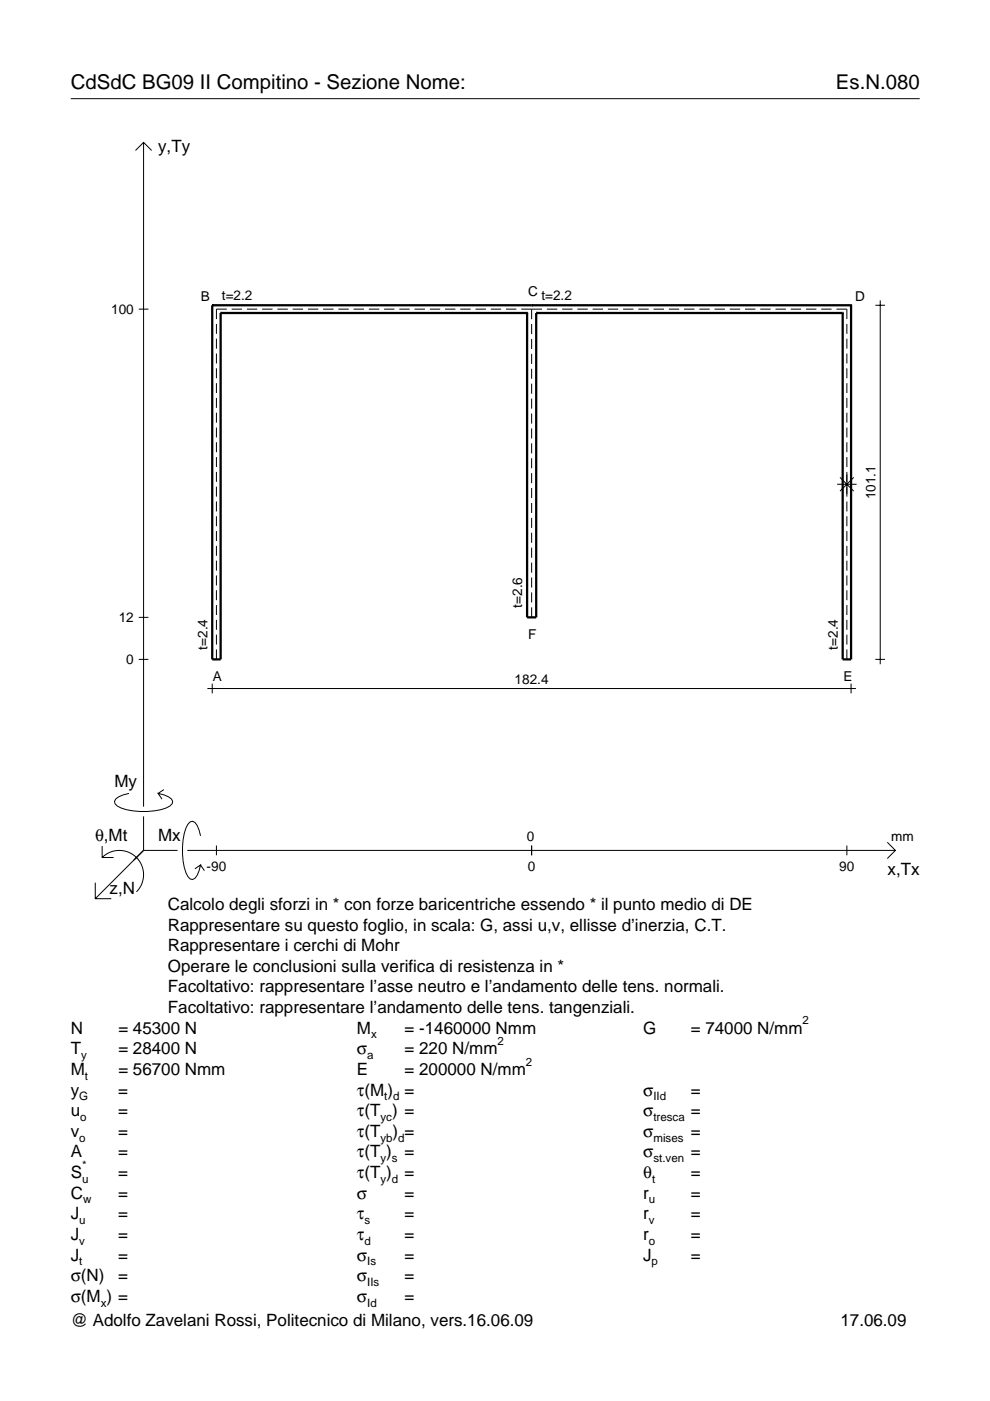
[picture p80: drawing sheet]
<svg xmlns="http://www.w3.org/2000/svg" width="210mm" height="297mm" viewBox="0 0 210 297" stroke-linecap="round" stroke-linejoin="round" font-family="sans-serif">
<defs><g id="words">
<g font-size="4.3">
<text x="15" y="18.9">CdSdC BG09 II Compitino - Sezione Nome:</text>
<text x="177.2" y="18.9">Es.N.080</text>
</g>
<g font-size="3.6">
<text x="33.5" y="32.3">y,Ty</text>
<text x="24.3" y="166.9">My</text>
<text x="20.1" y="178.2">θ,Mt</text>
<text x="33.5" y="178.2">Mx</text>
<text x="188.2" y="185.5">x,Tx</text>
<text x="23.2" y="189.6">z,N</text>
<text x="35.6" y="192.9">Calcolo degli sforzi in * con forze baricentriche essendo * il punto medio di DE</text>
<text x="35.6" y="197.3">Rappresentare su questo foglio, in scala: G, assi u,v, ellisse d’inerzia, C.T.</text>
<text x="35.6" y="201.7">Rappresentare i cerchi di Mohr</text>
<text x="35.6" y="206">Operare le conclusioni sulla verifica di resistenza in *</text>
<text x="35.6" y="210.4">Facoltativo: rappresentare l’asse neutro e l’andamento delle tens. normali.</text>
<text x="35.6" y="214.8">Facoltativo: rappresentare l’andamento delle tens. tangenziali.</text>
<text x="15" y="219.2">N</text>
<text x="25.1" y="219.2">= 45300 N</text>
<text x="75.7" y="219.2">M</text>
<text x="85.8" y="219.2">= -1460000 Nmm</text>
<text x="136.4" y="219.2">G</text>
<text x="146.5" y="219.2">= 74000 N/mm</text>
<text x="15" y="227.9">M</text>
<text x="15" y="223.5">T</text>
<text x="25.1" y="223.5">= 28400 N</text>
<text x="25.1" y="227.9">= 56700 Nmm</text>
<text x="75.7" y="223.5">σ</text>
<text x="75.7" y="227.9">E</text>
<text x="85.8" y="223.5">= 220 N/mm</text>
<text x="85.8" y="227.9">= 200000 N/mm</text>
<text x="15" y="232.3">y</text>
<text x="25.1" y="232.3">=</text>
<text x="75.7" y="232.3">τ(M ) =</text>
<text x="136.4" y="232.3">σ</text>
<text x="146.5" y="232.3">=</text>
<text x="15" y="236.7">u</text>
<text x="25.1" y="236.7">=</text>
<text x="75.7" y="236.7">τ(T ) =</text>
<text x="136.4" y="236.7">σ</text>
<text x="146.5" y="236.7">=</text>
<text x="15" y="241">v</text>
<text x="15" y="245.4">A</text>
<text x="25.1" y="241">=</text>
<text x="25.1" y="245.4">=</text>
<text x="75.7" y="245.4">τ(T )</text>
<text x="75.7" y="241">τ(T</text>
<text x="83.3" y="241">) =</text>
<text x="85.8" y="245.4">=</text>
<text x="136.4" y="241">σ</text>
<text x="136.4" y="245.4">σ</text>
<text x="146.5" y="241">=</text>
<text x="146.5" y="245.4">=</text>
<text x="15" y="249.8">S</text>
<text x="25.1" y="249.8">=</text>
<text x="75.7" y="249.8">τ(T )</text>
<text x="85.8" y="249.8">=</text>
<text x="136.4" y="249.8">θ</text>
<text x="146.5" y="249.8">=</text>
<text x="15" y="254.2">C</text>
<text x="25.1" y="254.2">=</text>
<text x="75.7" y="254.2">σ</text>
<text x="85.8" y="254.2">=</text>
<text x="136.4" y="254.2">r</text>
<text x="146.5" y="254.2">=</text>
<text x="15" y="258.5">J</text>
<text x="15" y="262.9">J</text>
<text x="25.1" y="258.5">=</text>
<text x="25.1" y="262.9">=</text>
<text x="75.7" y="258.5">τ</text>
<text x="75.7" y="262.9">τ</text>
<text x="85.8" y="258.5">=</text>
<text x="85.8" y="262.9">=</text>
<text x="136.4" y="258.5">r</text>
<text x="136.4" y="262.9">r</text>
<text x="146.5" y="258.5">=</text>
<text x="146.5" y="262.9">=</text>
<text x="15" y="267.3">J</text>
<text x="25.1" y="267.3">=</text>
<text x="75.7" y="267.3">σ</text>
<text x="85.8" y="267.3">=</text>
<text x="136.4" y="267.3">J</text>
<text x="146.5" y="267.3">=</text>
<text x="15" y="271.7">σ(N)</text>
<text x="25.1" y="271.7">=</text>
<text x="75.7" y="271.7">σ</text>
<text x="85.8" y="271.7">=</text>
<text x="15" y="276">σ(M ) =</text>
<text x="15" y="281.2">@ Adolfo Zavelani Rossi, Politecnico di Milano, vers.16.06.09</text>
<text x="75.7" y="276">σ</text>
<text x="85.8" y="276">=</text>
<text x="178.2" y="281.2">17.06.09</text>
</g>
<g font-size="2.9">
<text x="42.6" y="63.9">B</text>
<text x="47.1" y="63.7">t=2.2</text>
<text x="112" y="62.8">C</text>
<text x="114.8" y="63.7">t=2.2</text>
<text x="181.3" y="63.9">D</text>
<text x="23.6" y="66.5">100</text>
<text x="185.6" y="105.9" transform="rotate(-90 185.6 105.9)">101.1</text>
<text x="25.2" y="131.9">12</text>
<text x="110.7" y="128.8" transform="rotate(-90 110.7 128.8)">t=2.6</text>
<text x="44" y="137.7" transform="rotate(-90 44 137.7)">t=2.4</text>
<text x="112" y="135.5">F</text>
<text x="177.6" y="137.7" transform="rotate(-90 177.6 137.7)">t=2.4</text>
<text x="26.8" y="140.8">0</text>
<text x="45.1" y="144.3">A</text>
<text x="109.1" y="145">182.4</text>
<text x="178.8" y="144.3">E</text>
<text x="111.7" y="178.2">0</text>
<text x="189" y="178.2">mm</text>
<text x="43.8" y="184.7">-90</text>
<text x="111.9" y="184.7">0</text>
<text x="178" y="184.7">90</text>
</g>
<g font-size="2.4">
<text x="78.7" y="220.2">x</text>
<text x="105.5" y="221.5">2</text>
<text x="170.2" y="217.2">2</text>
<text x="17.2" y="224.5">y</text>
<text x="77.9" y="224.5">a</text>
<text x="111.5" y="225.9">2</text>
<text x="16.8" y="233.3">G</text>
<text x="18" y="228.9">t</text>
<text x="81.5" y="233.3">t d</text>
<text x="138.5" y="233.3">IId</text>
<text x="17" y="237.7">o</text>
<text x="80.7" y="237.7">yc</text>
<text x="138.5" y="237.7">tresca</text>
<text x="16.8" y="242">o</text>
<text x="80.7" y="242">yb d</text>
<text x="138.5" y="242">mises</text>
<text x="17.4" y="250.8">u</text>
<text x="17.4" y="247.8">*</text>
<text x="80.7" y="246.4">y s</text>
<text x="80.7" y="250.8">y d</text>
<text x="138.2" y="250.8">t</text>
<text x="138.5" y="246.4">st.ven</text>
<text x="17.6" y="255.2">w</text>
<text x="137.6" y="255.2">u</text>
<text x="16.8" y="259.5">u</text>
<text x="16.8" y="263.9">v</text>
<text x="77.3" y="259.5">s</text>
<text x="77.3" y="263.9">d</text>
<text x="137.6" y="259.5">v</text>
<text x="137.6" y="263.9">o</text>
<text x="16.8" y="268.3">t</text>
<text x="77.9" y="268.3">Is</text>
<text x="138.2" y="268.3">p</text>
<text x="77.9" y="272.7">IIs</text>
<text x="21.4" y="277">x</text>
<text x="77.9" y="277">Id</text>
</g>
</g></defs>
<g fill="none" stroke="#000" stroke-width=".21">
<path d="M15 20.9h180M28.7 31.9l1.7-1.7 1.8 1.7M30.4 30.2v140.8M29.4 65.5h2.1M45.9 68.7v2.1M45.9 71.8v2.1M45.9 75v2.1M45.9 78.1v2.1M48.1 65.5h-2.2v2.2M49.1 65.5h2.2M52.3 65.5h2.2M55.6 65.5h2.2"/>
<path d="M58.8 65.5h2.2M62 65.5h2.2M65.3 65.5h2.2M68.5 65.5h2.2M71.7 65.5h2.2M75 65.5h2.2M78.2 65.5h2.2M81.4 65.5h2.2M84.7 65.5h2.2M87.9 65.5h2.2M91.1 65.5h2.2M94.4 65.5h2.2"/>
<path d="M97.6 65.5h2.2M100.8 65.5h2.2M104.1 65.5h2.2M107.3 65.5h2.2M110.5 65.5h4.4M112.7 65.5v2.2M112.7 68.7v2.1M112.7 71.9v2.1M112.7 75v2.2M112.7 78.2v2.1M115.9 65.5h2.3M119.2 65.5h2.2"/>
<path d="M122.4 65.5h2.2M125.6 65.5h2.2M128.9 65.5h2.2M132.1 65.5h2.2M135.3 65.5h2.2M138.6 65.5h2.2M141.8 65.5h2.2M145 65.5h2.2M148.3 65.5h2.2M151.5 65.5h2.2M154.7 65.5h2.2M158 65.5h2.2"/>
<path d="M161.2 65.5h2.2M164.4 65.5h2.2M167.7 65.5h2.2M170.9 65.5h2.2M174.1 65.5h2.2M177.3 65.5h2.3v2.2M179.6 68.7v2.1M179.6 71.8v2.1M179.6 75v2.1M179.6 78.1v2.1M185.6 64.7h2M186.6 63.7v77.1"/>
<path d="M45.9 81.2v2.1M45.9 84.4v2.1M45.9 87.5v2.1M45.9 90.6v2.1M45.9 93.8v2.1M45.9 96.9v2.1M112.7 81.3v2.2M112.7 84.5v2.1M112.7 87.7v2.1M112.7 90.8v2.2M112.7 94v2.1M112.7 97.2v2.1"/>
<path d="M179.6 81.2v2.1M179.6 84.4v2.1M179.6 87.5v2.1M179.6 90.6v2.1M179.6 93.8v2.1M179.6 96.9v2.1M45.9 100.1v2.1M45.9 103.2v2.1M45.9 106.3v2.1M45.9 109.5v2.1M45.9 112.6v2.1M45.9 115.7v2.1"/>
<path d="M45.9 118.9v2.1M112.7 100.3v2.1M112.7 103.5v2.1M112.7 106.6v2.2M112.7 109.8v2.1M112.7 113v2.1M112.7 116.1v2.2M112.7 119.3v2.1M177.5 102.7h4.1M178.1 101.2l2.9 2.9M179.6 100.1v5.2M179.6 106.3v2.1"/>
<path d="M179.6 109.5v2.1M179.6 112.6v2.1M179.6 115.7v2.1M179.6 118.9v2.1M181 101.2l-2.9 2.9M29.4 130.9h2.1M29.4 139.8h2.1M45.9 122v2.1M45.9 125.1v2.2M45.9 128.3v2.1M45.9 131.4v2.1M45.9 134.6v2.1"/>
<path d="M45.9 137.7v2.1M112.7 122.4v2.2M112.7 125.6v2.1M112.7 128.8v2.1M179.6 122v2.1M179.6 125.1v2.2M179.6 128.3v2.1M179.6 131.4v2.1M179.6 134.6v2.1M179.6 137.7v2.1M185.6 139.8h2M44 146h137.5"/>
<path d="M45 145v2M180.4 145v2M21.7 179.4v2.4h2.4M27.3 168.2a3.6 3.6 0 0 0-3 1.7l.1 .5a5.6 5.6 0 0 0 3.8 1.5 13.4 13.4 0 0 0 7.8-1l.5-.5 .1-.5a3.6 3.6 0 0 0-3.1-1.7l.8 1.2M30.4 173.1v7.2M34.7 167.4l-1.2 .8M42.5 177.2a3.6 3.6 0 0 0-1.7-3.1l-.5 .2a5.7 5.7 0 0 0-1.5 3.7 13.3 13.3 0 0 0 1 7.9l.5 .5 .5 .1a3.6 3.6 0 0 0 1.7-3.1l-1.2 .8M45.9 179.3v2M112.7 179.3v2M179.6 179.3v2M188.1 178.6l1.7 1.7-1.7 1.7M20.2 187.2v3.3h3.4"/>
<path d="M21.7 181.8a5.1 5.1 0 0 1 7.2 0 5.1 5.1 0 0 1 0 7.3M30.4 180.3l-10.2 10.2M30.4 180.3h7.2M39.7 180.3h150.1M42.5 183.4l.8 1.2"/>
</g>
<g fill="none" stroke="#000" stroke-width=".48">
<path d="M45 64.7h.1M45 64.7v75.1h1.8v-73.4M45 64.7h135.4M46.8 66.4h.1M46.8 66.4h65M111.8 66.4h.1M111.8 66.4v64.5h1.9v-64.5M112.7 64.7h.1M113.7 66.4h.1M113.7 66.4h65M178.7 66.4h.1M180.4 64.7h.1"/>
<path d="M180.4 64.7v75.1h-1.7v-73.4"/>
</g>
<use href="#words"/>
</svg>
